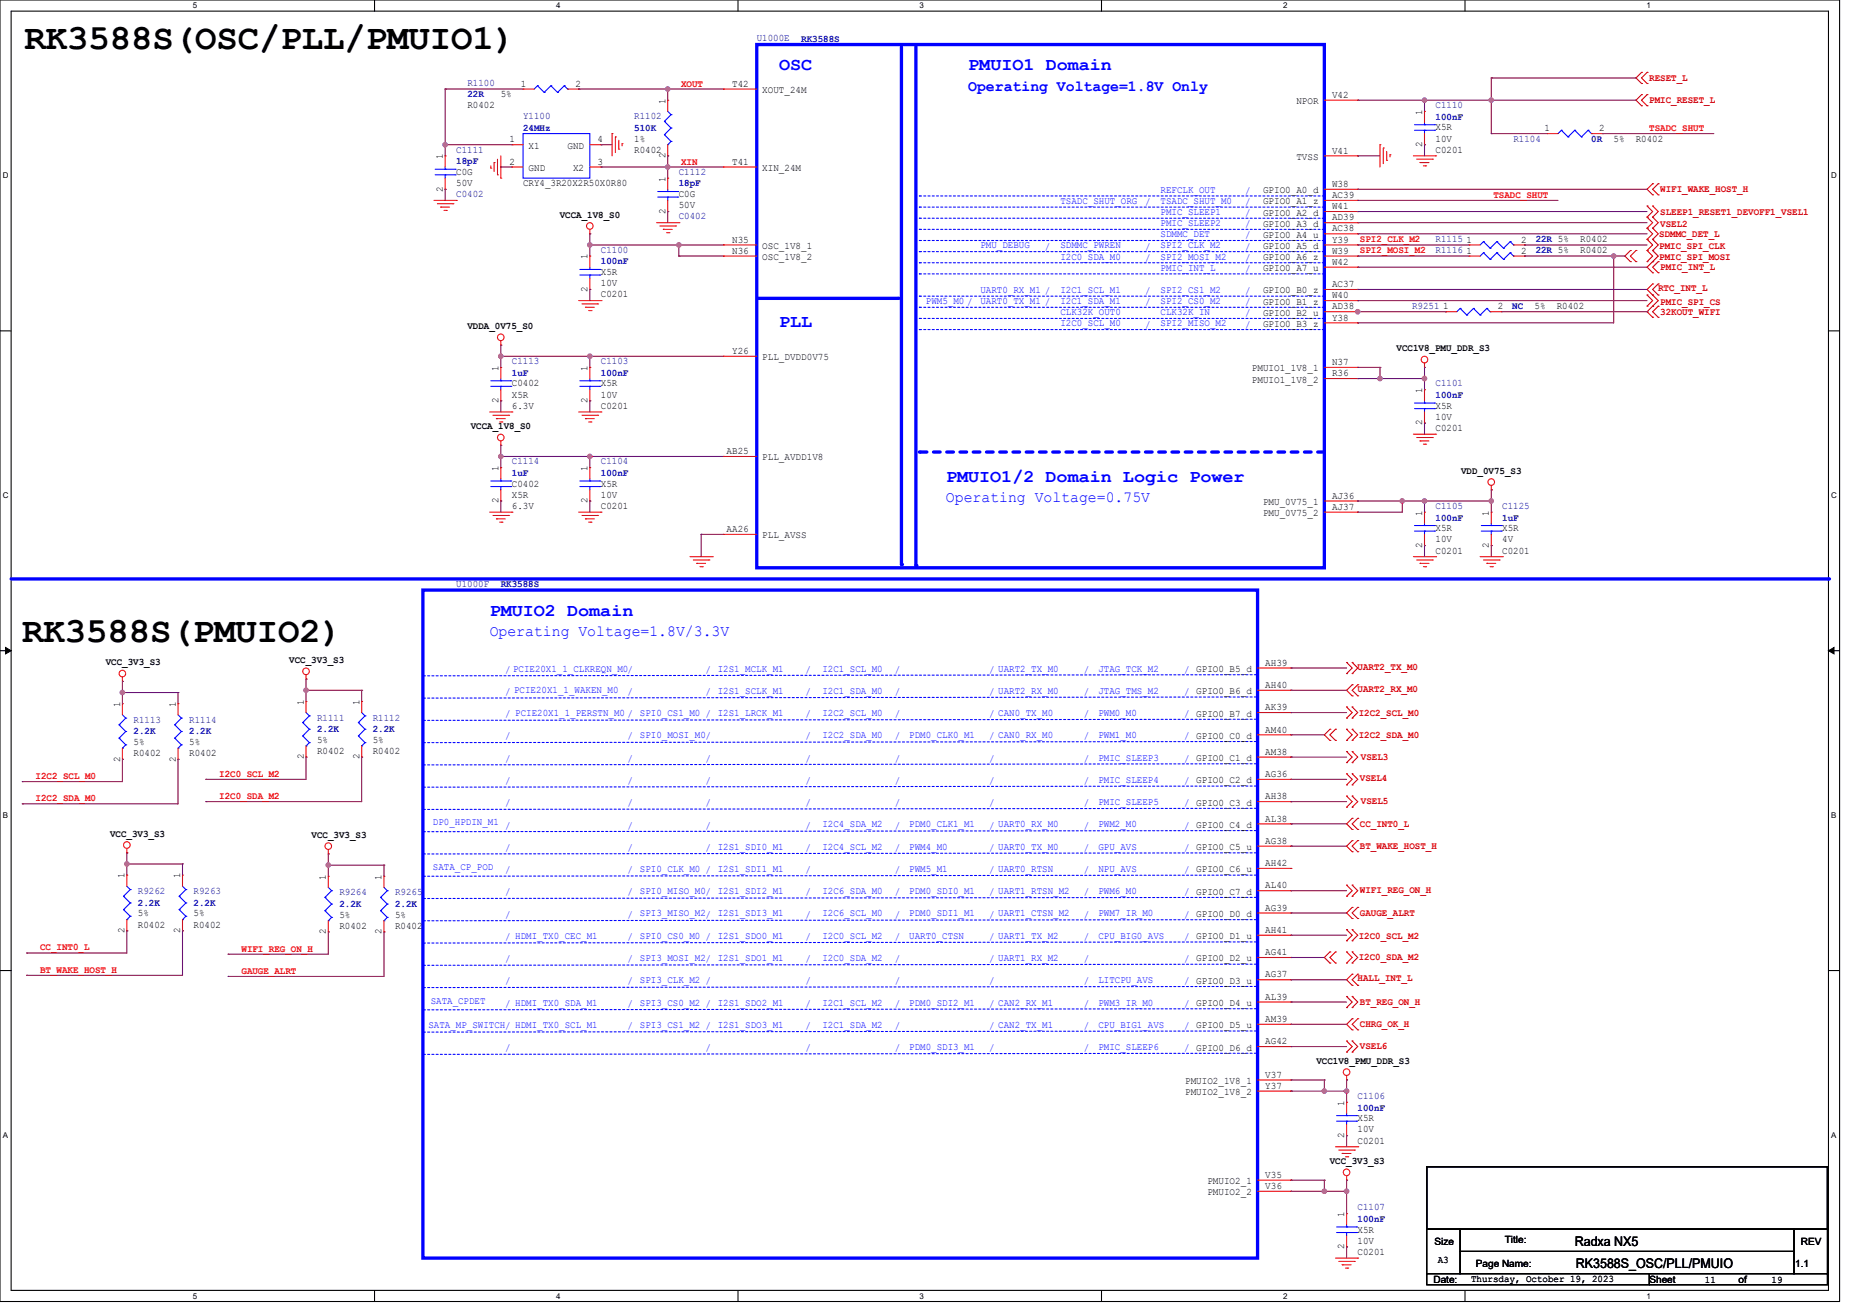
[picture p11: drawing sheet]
<svg xmlns="http://www.w3.org/2000/svg" width="297mm" height="210mm" viewBox="0 0 297 210" stroke-linecap="round" stroke-linejoin="round" font-family="sans-serif">
<defs><g id="words">
<g font-size="5.7">
<text x="3.9" y="7.8">RK3588S(OSC/PLL/PMUIO1)</text>
<text x="3.6" y="102.5">RK3588S(PMUIO2)</text>
</g>
<g font-size="2.8" fill="#00f">
<text x="124.5" y="11.2">OSC</text>
<text x="154.7" y="11.2">PMUIO1 Domain</text>
<text x="124.5" y="52.1">PLL</text>
<text x="151.1" y="77">PMUIO1/2 Domain Logic Power</text>
<text x="78.2" y="98.4">PMUIO2 Domain</text>
</g>
<g font-size="2.5" fill="#00f">
<text x="154.7" y="14.5">Operating Voltage=1.8V Only</text>
<text x="151.1" y="80.2">Operating Voltage=0.75V</text>
<text x="78.2" y="101.6">Operating Voltage=1.8V/3.3V</text>
</g>
<g font-size="2.1">
<text x="251.6" y="198.9">Radxa NX5</text>
<text x="251.8" y="202.5">RK3588S_OSC/PLL/PMUIO</text>
</g>
<g font-size="1.6" fill="#000080">
<text x="120.9" y="6.6">U1000E</text>
<text x="128" y="6.7">RK3588S</text>
<text x="74.7" y="13.7">R1100</text>
<text x="74.7" y="15.6">22R</text>
<text x="229.3" y="17.3">C1110</text>
<text x="83.6" y="19">Y1100</text>
<text x="83.6" y="20.9">24MHz</text>
<text x="101.3" y="19">R1102</text>
<text x="101.3" y="20.9">510K</text>
<text x="229.3" y="19.1">100nF</text>
<text x="241.8" y="22.6">R1104</text>
<text x="254.2" y="22.7">0R</text>
<text x="72.9" y="24.4">C1111</text>
<text x="72.9" y="26.2">18pF</text>
<text x="108.4" y="27.9">C1112</text>
<text x="108.4" y="29.8">18pF</text>
<text x="72.9" y="31.5">C0402</text>
<text x="108.4" y="35.1">C0402</text>
<text x="96" y="40.4">C1100</text>
<text x="229.3" y="40.4">R1116</text>
<text x="229.3" y="38.6">R1115</text>
<text x="245.3" y="40.4">22R 5%</text>
<text x="245.3" y="38.7">22R 5%</text>
<text x="96" y="42.2">100nF</text>
<text x="225.6" y="49.3">R9251</text>
<text x="241.6" y="49.3">NC</text>
<text x="81.8" y="58.2">C1113</text>
<text x="96" y="58.2">C1103</text>
<text x="81.8" y="60">1uF</text>
<text x="96" y="60">100nF</text>
<text x="229.3" y="61.7">C1101</text>
<text x="229.3" y="63.6">100nF</text>
<text x="81.8" y="74.2">C1114</text>
<text x="81.8" y="76">1uF</text>
<text x="96" y="74.2">C1104</text>
<text x="96" y="76">100nF</text>
<text x="229.3" y="81.3">C1105</text>
<text x="229.3" y="83.1">100nF</text>
<text x="240" y="81.3">C1125</text>
<text x="240" y="83.1">1uF</text>
<text x="72.9" y="93.7">U1000F</text>
<text x="80" y="93.8">RK3588S</text>
<text x="21.3" y="115.4">R1113</text>
<text x="21.3" y="117.3">2.2K</text>
<text x="30.2" y="115.4">R1114</text>
<text x="30.2" y="117.3">2.2K</text>
<text x="50.7" y="115.1">R1111</text>
<text x="50.7" y="116.9">2.2K</text>
<text x="59.6" y="115.1">R1112</text>
<text x="59.6" y="116.9">2.2K</text>
<text x="22" y="142.8">R9262</text>
<text x="30.9" y="142.8">R9263</text>
<text x="54.2" y="143">R9264</text>
<text x="63.1" y="143">R9265</text>
<text x="22" y="144.6">2.2K</text>
<text x="30.9" y="144.6">2.2K</text>
<text x="54.2" y="144.8">2.2K</text>
<text x="63.1" y="144.8">2.2K</text>
<text x="216.9" y="175.5">C1106</text>
<text x="216.9" y="177.4">100nF</text>
<text x="216.9" y="193.3">C1107</text>
<text x="216.9" y="195.1">100nF</text>
</g>
<g font-size="1.6">
<text x="74.7" y="17.3">R0402</text>
<text x="80" y="15.5">5%</text>
<text x="83.2" y="13.9">1</text>
<text x="91.9" y="13.9">2</text>
<text x="106.3" y="16.5" transform="rotate(-90 106.3 16.5)">1</text>
<text x="117" y="13.9">T42</text>
<text x="121.8" y="14.9">XOUT_24M</text>
<text x="207.1" y="16.6">NPOR</text>
<text x="212.8" y="15.6">V42</text>
<text x="81.4" y="22.7">1</text>
<text x="84.4" y="23.7">X1</text>
<text x="90.7" y="23.7">GND</text>
<text x="95.5" y="22.7">4</text>
<text x="101.3" y="22.6">1%</text>
<text x="227.2" y="23.5" transform="rotate(-90 227.2 23.5)">2</text>
<text x="227.2" y="18.3" transform="rotate(-90 227.2 18.3)">1</text>
<text x="229.3" y="20.8">X5R</text>
<text x="229.3" y="22.6">10V</text>
<text x="246.8" y="21">1</text>
<text x="255.5" y="21">2</text>
<text x="257.8" y="22.6">5%</text>
<text x="261.3" y="22.6">R0402</text>
<text x="70.8" y="25.4" transform="rotate(-90 70.8 25.4)">1</text>
<text x="72.9" y="27.9">C0G</text>
<text x="72.9" y="29.7">50V</text>
<text x="81.4" y="26.3">2</text>
<text x="83.6" y="29.7">CRY4_3R20X2R50X0R80</text>
<text x="84.4" y="27.3">GND</text>
<text x="91.6" y="27.3">X2</text>
<text x="95.5" y="26.3">3</text>
<text x="101.3" y="24.4">R0402</text>
<text x="106.3" y="29" transform="rotate(-90 106.3 29)">1</text>
<text x="106.3" y="25.3" transform="rotate(-90 106.3 25.3)">2</text>
<text x="117" y="26.3">T41</text>
<text x="121.8" y="27.3">XIN_24M</text>
<text x="207.1" y="25.5">TVSS</text>
<text x="212.8" y="29.9">W38</text>
<text x="212.8" y="24.5">V41</text>
<text x="229.3" y="24.4">C0201</text>
<text x="70.8" y="30.6" transform="rotate(-90 70.8 30.6)">2</text>
<text x="89.4" y="34.8">VCCA_1V8_S0</text>
<text x="106.3" y="34.2" transform="rotate(-90 106.3 34.2)">2</text>
<text x="108.4" y="31.5">C0G</text>
<text x="108.4" y="33.3">50V</text>
<text x="201.8" y="34.4">GPIO0_A2_d</text>
<text x="201.8" y="30.9">GPIO0_A0_d</text>
<text x="201.8" y="32.6">GPIO0_A1_z</text>
<text x="212.8" y="33.4">W41</text>
<text x="212.8" y="35.2">AD39</text>
<text x="212.8" y="31.6">AC39</text>
<text x="93.9" y="41.4" transform="rotate(-90 93.9 41.4)">1</text>
<text x="117" y="38.7">N35</text>
<text x="117" y="40.5">N36</text>
<text x="121.8" y="39.8">OSC_1V8_1</text>
<text x="121.8" y="41.5">OSC_1V8_2</text>
<text x="201.8" y="41.5">GPIO0_A6_z</text>
<text x="201.8" y="36.2">GPIO0_A3_d</text>
<text x="201.8" y="38">GPIO0_A4_u</text>
<text x="201.8" y="39.8">GPIO0_A5_d</text>
<text x="212.8" y="40.5">W39</text>
<text x="212.8" y="37">AC38</text>
<text x="212.8" y="38.7">Y39</text>
<text x="234.3" y="40.5">1</text>
<text x="234.3" y="38.7">1</text>
<text x="243" y="40.5">2</text>
<text x="243" y="38.7">2</text>
<text x="252.5" y="40.4">R0402</text>
<text x="252.5" y="38.6">R0402</text>
<text x="93.9" y="46.6" transform="rotate(-90 93.9 46.6)">2</text>
<text x="96" y="47.5">C0201</text>
<text x="96" y="43.9">X5R</text>
<text x="96" y="45.7">10V</text>
<text x="201.8" y="46.9">GPIO0_B0_z</text>
<text x="201.8" y="43.3">GPIO0_A7_u</text>
<text x="212.8" y="45.9">AC37</text>
<text x="212.8" y="47.6">W40</text>
<text x="212.8" y="42.3">W42</text>
<text x="74.7" y="52.5">VDDA_0V75_S0</text>
<text x="201.8" y="50.4">GPIO0_B2_u</text>
<text x="201.8" y="52.2">GPIO0_B3_z</text>
<text x="201.8" y="48.6">GPIO0_B1_z</text>
<text x="212.8" y="49.4">AD38</text>
<text x="212.8" y="51.2">Y38</text>
<text x="230.6" y="49.4">1</text>
<text x="239.3" y="49.4">2</text>
<text x="245.2" y="49.3">5%</text>
<text x="248.7" y="49.3">R0402</text>
<text x="79.6" y="59.2" transform="rotate(-90 79.6 59.2)">1</text>
<text x="93.9" y="59.2" transform="rotate(-90 93.9 59.2)">1</text>
<text x="117" y="56.5">Y26</text>
<text x="121.8" y="57.5">PLL_DVDD0V75</text>
<text x="200" y="59.3">PMUIO1_1V8_1</text>
<text x="212.8" y="58.3">N37</text>
<text x="223.1" y="56.1">VCC1V8_PMU_DDR_S3</text>
<text x="79.6" y="64.4" transform="rotate(-90 79.6 64.4)">2</text>
<text x="81.8" y="61.7">C0402</text>
<text x="81.8" y="63.5">X5R</text>
<text x="81.8" y="65.3">6.3V</text>
<text x="93.9" y="64.4" transform="rotate(-90 93.9 64.4)">2</text>
<text x="96" y="65.3">C0201</text>
<text x="96" y="61.7">X5R</text>
<text x="96" y="63.5">10V</text>
<text x="200" y="61.1">PMUIO1_1V8_2</text>
<text x="212.8" y="60.1">R36</text>
<text x="227.2" y="62.8" transform="rotate(-90 227.2 62.8)">1</text>
<text x="229.3" y="65.3">X5R</text>
<text x="75.2" y="68.5">VCCA_1V8_S0</text>
<text x="227.2" y="67.9" transform="rotate(-90 227.2 67.9)">2</text>
<text x="229.3" y="68.8">C0201</text>
<text x="229.3" y="67.1">10V</text>
<text x="79.6" y="75.2" transform="rotate(-90 79.6 75.2)">1</text>
<text x="81.8" y="77.7">C0402</text>
<text x="93.9" y="75.2" transform="rotate(-90 93.9 75.2)">1</text>
<text x="96" y="77.7">X5R</text>
<text x="116.1" y="72.5">AB25</text>
<text x="121.8" y="73.5">PLL_AVDD1V8</text>
<text x="233.4" y="75.6">VDD_0V75_S3</text>
<text x="79.6" y="80.4" transform="rotate(-90 79.6 80.4)">2</text>
<text x="81.8" y="79.5">X5R</text>
<text x="81.8" y="81.3">6.3V</text>
<text x="93.9" y="80.4" transform="rotate(-90 93.9 80.4)">2</text>
<text x="96" y="81.3">C0201</text>
<text x="96" y="79.5">10V</text>
<text x="201.8" y="80.6">PMU_0V75_1</text>
<text x="201.8" y="82.4">PMU_0V75_2</text>
<text x="212.8" y="79.6">AJ36</text>
<text x="212.8" y="81.4">AJ37</text>
<text x="227.2" y="82.3" transform="rotate(-90 227.2 82.3)">1</text>
<text x="237.9" y="82.3" transform="rotate(-90 237.9 82.3)">1</text>
<text x="116.1" y="85">AA26</text>
<text x="121.8" y="86">PLL_AVSS</text>
<text x="227.2" y="87.5" transform="rotate(-90 227.2 87.5)">2</text>
<text x="229.3" y="88.4">C0201</text>
<text x="229.3" y="84.8">X5R</text>
<text x="229.3" y="86.6">10V</text>
<text x="237.9" y="87.5" transform="rotate(-90 237.9 87.5)">2</text>
<text x="240" y="88.4">C0201</text>
<text x="240" y="84.8">X5R</text>
<text x="240" y="86.6">4V</text>
<text x="16.9" y="106.2">VCC_3V3_S3</text>
<text x="46.2" y="105.9">VCC_3V3_S3</text>
<text x="202.1" y="106.3">AH39</text>
<text x="19.2" y="112.9" transform="rotate(-90 19.2 112.9)">1</text>
<text x="28.1" y="112.9" transform="rotate(-90 28.1 112.9)">1</text>
<text x="48.5" y="112.6" transform="rotate(-90 48.5 112.6)">1</text>
<text x="57.4" y="112.6" transform="rotate(-90 57.4 112.6)">1</text>
<text x="202.1" y="113.4">AK39</text>
<text x="202.1" y="109.9">AH40</text>
<text x="21.3" y="119">5%</text>
<text x="30.2" y="119">5%</text>
<text x="50.7" y="118.6">5%</text>
<text x="59.6" y="118.6">5%</text>
<text x="202.1" y="117">AM40</text>
<text x="19.2" y="121.6" transform="rotate(-90 19.2 121.6)">2</text>
<text x="21.3" y="120.8">R0402</text>
<text x="28.1" y="121.6" transform="rotate(-90 28.1 121.6)">2</text>
<text x="30.2" y="120.8">R0402</text>
<text x="48.5" y="121.3" transform="rotate(-90 48.5 121.3)">2</text>
<text x="50.7" y="120.4">R0402</text>
<text x="57.4" y="121.3" transform="rotate(-90 57.4 121.3)">2</text>
<text x="59.6" y="120.4">R0402</text>
<text x="202.1" y="120.5">AM38</text>
<text x="202.1" y="124.1">AG36</text>
<text x="202.1" y="131.2">AL38</text>
<text x="202.1" y="127.6">AH38</text>
<text x="17.6" y="133.6">VCC_3V3_S3</text>
<text x="49.8" y="133.8">VCC_3V3_S3</text>
<text x="202.1" y="134.8">AG38</text>
<text x="19.9" y="140.3" transform="rotate(-90 19.9 140.3)">1</text>
<text x="28.8" y="140.3" transform="rotate(-90 28.8 140.3)">1</text>
<text x="52.1" y="140.5" transform="rotate(-90 52.1 140.5)">1</text>
<text x="61" y="140.5" transform="rotate(-90 61 140.5)">1</text>
<text x="202.1" y="138.3">AH42</text>
<text x="202.1" y="141.9">AL40</text>
<text x="19.9" y="149" transform="rotate(-90 19.9 149)">2</text>
<text x="22" y="148.1">R0402</text>
<text x="22" y="146.4">5%</text>
<text x="28.8" y="149" transform="rotate(-90 28.8 149)">2</text>
<text x="30.9" y="148.1">R0402</text>
<text x="30.9" y="146.4">5%</text>
<text x="52.1" y="149.2" transform="rotate(-90 52.1 149.2)">2</text>
<text x="54.2" y="148.3">R0402</text>
<text x="54.2" y="146.5">5%</text>
<text x="61" y="149.2" transform="rotate(-90 61 149.2)">2</text>
<text x="63.1" y="148.3">R0402</text>
<text x="63.1" y="146.5">5%</text>
<text x="202.1" y="145.4">AG39</text>
<text x="202.1" y="149">AH41</text>
<text x="202.1" y="152.5">AG41</text>
<text x="202.1" y="159.6">AL39</text>
<text x="202.1" y="156.1">AG37</text>
<text x="202.1" y="166.8">AG42</text>
<text x="202.1" y="163.2">AM39</text>
<text x="189.3" y="173.1">PMUIO2_1V8_1</text>
<text x="202.1" y="172.1">V37</text>
<text x="202.1" y="173.9">Y37</text>
<text x="210.3" y="169.9">VCC1V8_PMU_DDR_S3</text>
<text x="189.3" y="174.9">PMUIO2_1V8_2</text>
<text x="214.8" y="176.6" transform="rotate(-90 214.8 176.6)">1</text>
<text x="216.9" y="179.1">X5R</text>
<text x="212.5" y="185.9">VCC_3V3_S3</text>
<text x="214.8" y="181.7" transform="rotate(-90 214.8 181.7)">2</text>
<text x="216.9" y="182.6">C0201</text>
<text x="216.9" y="180.8">10V</text>
<text x="192.9" y="189.1">PMUIO2_1</text>
<text x="192.9" y="190.9">PMUIO2_2</text>
<text x="202.1" y="188.1">V35</text>
<text x="202.1" y="189.9">V36</text>
<text x="214.8" y="194.3" transform="rotate(-90 214.8 194.3)">1</text>
<text x="216.9" y="196.8">X5R</text>
<text x="214.8" y="199.5" transform="rotate(-90 214.8 199.5)">2</text>
<text x="216.9" y="200.4">C0201</text>
<text x="216.9" y="198.6">10V</text>
<text x="229.2" y="198.8">Size</text>
<text x="229.7" y="201.7">A3</text>
<text x="235.8" y="202.4">Page Name:</text>
<text x="240.4" y="198.4">Title:</text>
<text x="286.8" y="202.4">1.1</text>
<text x="287.7" y="198.8">REV</text>
<text x="229" y="204.8">Date:</text>
<text x="235" y="204.7">Thursday, October 19, 2023</text>
<text x="263.5" y="204.8">Sheet</text>
<text x="272.4" y="204.9">11</text>
<text x="277.7" y="204.8">of</text>
<text x="283" y="204.9">19</text>
</g>
<g font-size="1.6" fill="#f00">
<text x="108.8" y="13.9">XOUT</text>
<text x="263.5" y="20.9">TSADC_SHUT</text>
<text x="108.8" y="26.3">XIN</text>
<text x="238.6" y="31.6">TSADC_SHUT</text>
<text x="217.3" y="38.7">SPI2_CLK_M2</text>
<text x="217.3" y="40.5">SPI2_MOSI_M2</text>
<text x="5.7" y="124.4">I2C2_SCL_M0</text>
<text x="35" y="124">I2C0_SCL_M2</text>
<text x="5.7" y="128">I2C2_SDA_M0</text>
<text x="35" y="127.6">I2C0_SDA_M2</text>
<text x="6.4" y="151.8">CC_INT0_L</text>
<text x="6.4" y="155.3">BT_WAKE_HOST_H</text>
<text x="38.6" y="152">WIFI_REG_ON_H</text>
<text x="38.6" y="155.5">GAUGE_ALRT</text>
</g>
<g font-size="1.6" fill="#d50000">
<text x="263.5" y="16.4">PMIC_RESET_L</text>
<text x="263.5" y="12.9">RESET_L</text>
<text x="265.3" y="34.4">SLEEP1_RESET1_DEVOFF1_VSEL1</text>
<text x="265.3" y="30.7">WIFI_WAKE_HOST_H</text>
<text x="265.1" y="37.8">SDMMC_DET_L</text>
<text x="265.1" y="39.7">PMIC_SPI_CLK</text>
<text x="265.1" y="41.5">PMIC_SPI_MOSI</text>
<text x="265.3" y="36.2">VSEL2</text>
<text x="264.9" y="46.5">RTC_INT_L</text>
<text x="265.3" y="43.1">PMIC_INT_L</text>
<text x="265.3" y="50.2">32KOUT_WIFI</text>
<text x="265.3" y="48.6">PMIC_SPI_CS</text>
<text x="216.9" y="106.9">UART2_TX_M0</text>
<text x="216.9" y="110.5">UART2_RX_M0</text>
<text x="217.1" y="114.4">I2C2_SCL_M0</text>
<text x="217.1" y="117.8">I2C2_SDA_M0</text>
<text x="217.3" y="124.7">VSEL4</text>
<text x="217.4" y="121.3">VSEL3</text>
<text x="217.4" y="128.5">VSEL5</text>
<text x="217.3" y="132">CC_INT0_L</text>
<text x="217.3" y="135.6">BT_WAKE_HOST_H</text>
<text x="217.3" y="142.7">WIFI_REG_ON_H</text>
<text x="217.1" y="150">I2C0_SCL_M2</text>
<text x="217.3" y="146.2">GAUGE_ALRT</text>
<text x="217.1" y="153.4">I2C0_SDA_M2</text>
<text x="216.9" y="156.7">HALL_INT_L</text>
<text x="217.3" y="160.5">BT_REG_ON_H</text>
<text x="217.3" y="167.6">VSEL6</text>
<text x="217.3" y="164">CHRG_OK_H</text>
</g>
<g font-size="1.6" fill="#00f">
<text x="169.4" y="32.6">TSADC_SHUT_ORG</text>
<text x="182.9" y="32.7">/</text>
<text x="185.4" y="34.3">PMIC_SLEEP1</text>
<text x="185.4" y="32.6">TSADC_SHUT_M0</text>
<text x="185.4" y="30.8">REFCLK_OUT</text>
<text x="198.9" y="34.5">/</text>
<text x="198.9" y="32.7">/</text>
<text x="198.9" y="31">/</text>
<text x="156.6" y="39.7">PMU_DEBUG</text>
<text x="166.9" y="39.9">/</text>
<text x="169.4" y="41.5">I2C0_SDA_M0</text>
<text x="169.4" y="39.7">SDMMC_PWREN</text>
<text x="182.9" y="41.6">/</text>
<text x="182.9" y="39.9">/</text>
<text x="185.4" y="41.5">SPI2_MOSI_M2</text>
<text x="185.4" y="39.7">SPI2_CLK_M2</text>
<text x="185.4" y="37.9">SDMMC_DET</text>
<text x="185.4" y="36.1">PMIC_SLEEP2</text>
<text x="198.9" y="41.6">/</text>
<text x="198.9" y="39.9">/</text>
<text x="198.9" y="38.1">/</text>
<text x="198.9" y="36.3">/</text>
<text x="156.6" y="46.8">UART0_RX_M1 /</text>
<text x="169.4" y="46.8">I2C1_SCL_M1</text>
<text x="182.9" y="47">/</text>
<text x="185.4" y="43.2">PMIC_INT_L</text>
<text x="185.4" y="46.8">SPI2_CS1_M2</text>
<text x="198.9" y="43.4">/</text>
<text x="198.9" y="47">/</text>
<text x="147.9" y="48.6">PWM5_M0 /</text>
<text x="156.6" y="48.6">UART0_TX_M1 /</text>
<text x="169.4" y="48.6">I2C1_SDA_M1</text>
<text x="169.4" y="52.1">I2C0_SCL_M0</text>
<text x="169.4" y="50.3">CLK32K_OUT0</text>
<text x="182.9" y="48.7">/</text>
<text x="182.9" y="52.3">/</text>
<text x="185.4" y="48.6">SPI2_CS0_M2</text>
<text x="185.4" y="50.3">CLK32K_IN</text>
<text x="185.4" y="52.1">SPI2_MISO_M2</text>
<text x="198.9" y="48.7">/</text>
<text x="198.9" y="50.5">/</text>
<text x="198.9" y="52.3">/</text>
<text x="80.7" y="107.4">/ PCIE20X1_1_CLKREQN_M0/</text>
<text x="112.7" y="107.4">/ I2S1_MCLK_M1</text>
<text x="128.7" y="107.4">/</text>
<text x="131.4" y="107.2">I2C1_SCL_M0</text>
<text x="142.9" y="107.4">/</text>
<text x="158" y="107.4">/ UART2_TX_M0</text>
<text x="173.2" y="107.4">/</text>
<text x="175.5" y="107.2">JTAG_TCK_M2</text>
<text x="189.2" y="107.4">/ GPIO0_B5_d</text>
<text x="80.7" y="111">/ PCIE20X1_1_WAKEN_M0</text>
<text x="100.3" y="111">/</text>
<text x="112.7" y="111">/ I2S1_SCLK_M1</text>
<text x="128.7" y="111">/</text>
<text x="131.4" y="110.8">I2C1_SDA_M0</text>
<text x="142.9" y="111">/</text>
<text x="158" y="111">/ UART2_RX_M0</text>
<text x="173.2" y="111">/</text>
<text x="175.5" y="110.8">JTAG_TMS_M2</text>
<text x="189.2" y="111">/ GPIO0_B6_d</text>
<text x="80.7" y="114.5">/ PCIE20X1_1_PERSTN_M0 / SPI0_CS1_M0 / I2S1_LRCK_M1</text>
<text x="80.7" y="118.1">/</text>
<text x="100.3" y="118.1">/ SPI0_MOSI_M0/</text>
<text x="128.7" y="114.5">/</text>
<text x="128.7" y="118.1">/</text>
<text x="131.4" y="114.4">I2C2_SCL_M0</text>
<text x="131.4" y="117.9">I2C2_SDA_M0</text>
<text x="142.9" y="114.5">/</text>
<text x="142.9" y="118.1">/</text>
<text x="145.3" y="117.9">PDM0_CLK0_M1</text>
<text x="158" y="118.1">/ CAN0_RX_M0</text>
<text x="158" y="114.5">/ CAN0_TX_M0</text>
<text x="173.2" y="114.5">/</text>
<text x="173.2" y="118.1">/</text>
<text x="175.5" y="114.4">PWM0_M0</text>
<text x="175.5" y="117.9">PWM1_M0</text>
<text x="189.2" y="114.5">/ GPIO0_B7_d</text>
<text x="189.2" y="118.1">/ GPIO0_C0_d</text>
<text x="80.7" y="121.6">/</text>
<text x="80.7" y="125.2">/</text>
<text x="100.3" y="125.2">/</text>
<text x="100.3" y="121.6">/</text>
<text x="112.7" y="125.2">/</text>
<text x="112.7" y="121.6">/</text>
<text x="128.7" y="121.6">/</text>
<text x="128.7" y="125.2">/</text>
<text x="142.9" y="121.6">/</text>
<text x="142.9" y="125.2">/</text>
<text x="158" y="125.2">/</text>
<text x="158" y="121.6">/</text>
<text x="173.2" y="121.6">/</text>
<text x="173.2" y="125.2">/</text>
<text x="175.5" y="121.5">PMIC_SLEEP3</text>
<text x="175.5" y="125">PMIC_SLEEP4</text>
<text x="189.2" y="121.6">/ GPIO0_C1_d</text>
<text x="189.2" y="125.2">/ GPIO0_C2_d</text>
<text x="69.2" y="131.8">DP0_HPDIN_M1</text>
<text x="80.7" y="128.8">/</text>
<text x="100.3" y="128.8">/</text>
<text x="112.7" y="128.8">/</text>
<text x="128.7" y="128.8">/</text>
<text x="142.9" y="128.8">/</text>
<text x="158" y="128.8">/</text>
<text x="173.2" y="128.8">/</text>
<text x="175.5" y="128.6">PMIC_SLEEP5</text>
<text x="189.2" y="128.8">/ GPIO0_C3_d</text>
<text x="80.7" y="132.3">/</text>
<text x="80.7" y="135.9">/</text>
<text x="100.3" y="135.9">/</text>
<text x="100.3" y="132.3">/</text>
<text x="112.7" y="135.9">/ I2S1_SDI0_M1</text>
<text x="112.7" y="132.3">/</text>
<text x="128.7" y="132.3">/</text>
<text x="128.7" y="135.9">/</text>
<text x="131.4" y="132.1">I2C4_SDA_M2</text>
<text x="131.4" y="135.7">I2C4_SCL_M2</text>
<text x="142.9" y="132.3">/</text>
<text x="142.9" y="135.9">/</text>
<text x="145.3" y="132.1">PDM0_CLK1_M1</text>
<text x="145.3" y="135.7">PWM4_M0</text>
<text x="158" y="132.3">/ UART0_RX_M0</text>
<text x="158" y="135.9">/ UART0_TX_M0</text>
<text x="173.2" y="132.3">/</text>
<text x="173.2" y="135.9">/</text>
<text x="175.5" y="132.1">PWM2_M0</text>
<text x="175.5" y="135.7">GPU_AVS</text>
<text x="189.2" y="132.3">/ GPIO0_C4_d</text>
<text x="189.2" y="135.9">/ GPIO0_C5_u</text>
<text x="69.2" y="138.9">SATA_CP_POD</text>
<text x="80.7" y="139.4">/</text>
<text x="80.7" y="143">/</text>
<text x="100.3" y="143">/ SPI0_MISO_M0/ I2S1_SDI2_M1</text>
<text x="100.3" y="139.4">/ SPI0_CLK_M0 / I2S1_SDI1_M1</text>
<text x="128.7" y="139.4">/</text>
<text x="128.7" y="143">/</text>
<text x="131.4" y="142.8">I2C6_SDA_M0</text>
<text x="142.9" y="139.4">/</text>
<text x="142.9" y="143">/</text>
<text x="145.3" y="139.2">PWM5_M1</text>
<text x="145.3" y="142.8">PDM0_SDI0_M1</text>
<text x="158" y="139.4">/ UART0_RTSN</text>
<text x="158" y="143">/ UART1_RTSN_M2</text>
<text x="173.2" y="139.4">/</text>
<text x="173.2" y="143">/</text>
<text x="175.5" y="139.2">NPU_AVS</text>
<text x="175.5" y="142.8">PWM6_M0</text>
<text x="189.2" y="139.4">/ GPIO0_C6_u</text>
<text x="189.2" y="143">/ GPIO0_C7_d</text>
<text x="80.7" y="146.5">/</text>
<text x="100.3" y="146.5">/ SPI3_MISO_M2/ I2S1_SDI3_M1</text>
<text x="128.7" y="146.5">/</text>
<text x="131.4" y="146.4">I2C6_SCL_M0</text>
<text x="131.4" y="149.9">I2C0_SCL_M2</text>
<text x="142.9" y="146.5">/</text>
<text x="145.3" y="146.4">PDM0_SDI1_M1</text>
<text x="145.3" y="149.9">UART0_CTSN</text>
<text x="158" y="146.5">/ UART1_CTSN_M2</text>
<text x="173.2" y="146.5">/</text>
<text x="175.5" y="146.4">PWM7_IR_M0</text>
<text x="175.5" y="149.9">CPU_BIG0_AVS</text>
<text x="189.2" y="146.5">/ GPIO0_D0_d</text>
<text x="80.7" y="150.1">/ HDMI_TX0_CEC_M1</text>
<text x="80.7" y="153.6">/</text>
<text x="100.3" y="153.6">/ SPI3_MOSI_M2/ I2S1_SDO1_M1</text>
<text x="100.3" y="150.1">/ SPI0_CS0_M0 / I2S1_SDO0_M1</text>
<text x="128.7" y="150.1">/</text>
<text x="128.7" y="153.6">/</text>
<text x="131.4" y="153.5">I2C0_SDA_M2</text>
<text x="142.9" y="150.1">/</text>
<text x="142.9" y="153.6">/</text>
<text x="158" y="150.1">/ UART1_TX_M2</text>
<text x="158" y="153.6">/ UART1_RX_M2</text>
<text x="173.2" y="150.1">/</text>
<text x="173.2" y="153.6">/</text>
<text x="189.2" y="150.1">/ GPIO0_D1_u</text>
<text x="189.2" y="153.6">/ GPIO0_D2_u</text>
<text x="68.8" y="160.4">SATA_CPDET</text>
<text x="80.7" y="157.2">/</text>
<text x="80.7" y="160.8">/ HDMI_TX0_SDA_M1</text>
<text x="100.3" y="160.8">/ SPI3_CS0_M2 / I2S1_SDO2_M1</text>
<text x="100.3" y="157.2">/ SPI3_CLK_M2 /</text>
<text x="128.7" y="160.8">/</text>
<text x="128.7" y="157.2">/</text>
<text x="131.4" y="160.6">I2C1_SCL_M2</text>
<text x="142.9" y="157.2">/</text>
<text x="142.9" y="160.8">/</text>
<text x="145.3" y="160.6">PDM0_SDI2_M1</text>
<text x="158" y="160.8">/ CAN2_RX_M1</text>
<text x="158" y="157.2">/</text>
<text x="173.2" y="157.2">/</text>
<text x="173.2" y="160.8">/</text>
<text x="175.5" y="157">LITCPU_AVS</text>
<text x="175.5" y="160.6">PWM3_IR_M0</text>
<text x="189.2" y="157.2">/ GPIO0_D3_u</text>
<text x="189.2" y="160.8">/ GPIO0_D4_u</text>
<text x="68.4" y="164.1">SATA_MP_SWITCH/ HDMI_TX0_SCL_M1</text>
<text x="80.7" y="167.9">/</text>
<text x="100.3" y="164.3">/ SPI3_CS1_M2 / I2S1_SDO3_M1</text>
<text x="112.7" y="167.9">/</text>
<text x="128.7" y="164.3">/</text>
<text x="128.7" y="167.9">/</text>
<text x="131.4" y="164.1">I2C1_SDA_M2</text>
<text x="142.9" y="164.3">/</text>
<text x="142.9" y="167.9">/</text>
<text x="145.3" y="167.7">PDM0_SDI3_M1</text>
<text x="158" y="167.9">/</text>
<text x="158" y="164.3">/ CAN2_TX_M1</text>
<text x="173.2" y="164.3">/</text>
<text x="173.2" y="167.9">/</text>
<text x="175.5" y="164.1">CPU_BIG1_AVS</text>
<text x="175.5" y="167.7">PMIC_SLEEP6</text>
<text x="189.2" y="164.3">/ GPIO0_D5_u</text>
<text x="189.2" y="167.9">/ GPIO0_D6_d</text>
</g>
<g font-size="1.3">
<text x="30.8" y="1.3">5</text>
<text x="88.9" y="1.3">4</text>
<text x="146.9" y="1.3">3</text>
<text x="205" y="1.3">2</text>
<text x="263.1" y="1.3">1</text>
<text x=".4" y="28.5">D</text>
<text x="292.5" y="28.5">D</text>
<text x=".4" y="79.5">C</text>
<text x="292.5" y="79.5">C</text>
<text x=".4" y="130.6">B</text>
<text x="292.5" y="130.6">B</text>
<text x=".4" y="181.7">A</text>
<text x="292.5" y="181.7">A</text>
<text x="30.8" y="207.4">5</text>
<text x="88.9" y="207.4">4</text>
<text x="146.9" y="207.4">3</text>
<text x="205" y="207.4">2</text>
<text x="263.1" y="207.4">1</text>
</g>
</g></defs>
<path d="M0 0h293.9v207.8h-293.9zM1.8 1.8h290.3v204.3h-290.3z" fill="none" stroke="#000" stroke-width=".17"/>
<g fill="#fff">
<path d="M30.8 .2h.7v1.4h-.7z"/>
<path d="M30.8 206.2h.7v1.5h-.7z"/>
</g>
<path d="M59.8 0v1.8M59.8 206.1v1.7" fill="none" stroke="#000" stroke-width=".17"/>
<g fill="#fff">
<path d="M88.9 .2h.7v1.4h-.7z"/>
<path d="M88.9 206.2h.7v1.5h-.7z"/>
</g>
<path d="M117.9 0v1.8M117.9 206.1v1.7" fill="none" stroke="#000" stroke-width=".17"/>
<g fill="#fff">
<path d="M146.9 .2h.7v1.4h-.7z"/>
<path d="M146.9 206.2h.7v1.5h-.7z"/>
</g>
<path d="M176 0v1.8M176 206.1v1.7" fill="none" stroke="#000" stroke-width=".17"/>
<g fill="#fff">
<path d="M205 .2h.7v1.4h-.7z"/>
<path d="M205 206.2h.7v1.5h-.7z"/>
</g>
<path d="M234.1 0v1.8M234.1 206.1v1.7" fill="none" stroke="#000" stroke-width=".17"/>
<g fill="#fff">
<path d="M263.1 .2h.7v1.4h-.7z"/>
<path d="M263.1 206.2h.7v1.5h-.7z"/>
<path d="M.4 27.3h1v1.4h-1z"/>
<path d="M292.6 27.3h.9v1.4h-.9z"/>
<path d="M.4 78.4h1v1.4h-1z"/>
<path d="M292.6 78.4h.9v1.4h-.9z"/>
</g>
<path d="M0 52.8h1.8M292.1 52.8h1.8" fill="none" stroke="#000" stroke-width=".17"/>
<g fill="#fff">
<path d="M.4 129.4h.9v1.5h-.9z"/>
<path d="M292.6 129.4h.8v1.5h-.8z"/>
</g>
<path d="M0 103.9h1.8M292.1 103.9h1.8" fill="none" stroke="#000" stroke-width=".17"/>
<path d="M.9 103.4l.9 .5-.9 .5zM292.1 103.9l.9-.5v1z" fill="#000" stroke="#000" stroke-width=".16"/>
<g fill="#fff">
<path d="M.4 180.5h.9v1.4h-.9z"/>
<path d="M292.6 180.5h.8v1.4h-.8z"/>
</g>
<path d="M0 155h1.8M292.1 155h1.8" fill="none" stroke="#000" stroke-width=".17"/>
<path d="M1.8 92.5h290.3" fill="none" stroke="#00f" stroke-width=".53"/>
<circle cx="292.1" cy="92.5" r=".26" fill="#00f"/>
<g fill="none" stroke="#f00" stroke-width=".17">
<path d="M106.7 16h.1M106.7 16v1.8M227.6 17.8h.1M227.6 17.8v1.8M69.3 32h3.6M69.9 32.5h2.5M70.4 33.1h.1M70.4 33.1h1.4M70.9 33.6h.4M71.1 24.9h.1M71.1 30.2h.1M71.1 24.9v1.8"/>
<path d="M71.1 28.4v1.8M71.3 33.6h.1M72.4 32.5h.1M72.9 32h.1M78.4 26.8h.1M78.4 26.5v.3M78.9 26h.1M78.9 26v1.4M79.5 27.9h.1M79.5 25.4v2.5M80 28.4h.1M80 24.9v3.5"/>
<path d="M94.2 37.3h.1M94.2 36.6v.7M97.8 21.3h.1M97.8 21.3v3.6M98.3 21.9h.1M98.3 21.9v2.5M98.9 23.8h.1M98.9 22.4v1.4M99.4 22.9h.1M99.4 22.9v.4M104.9 35.6h3.6M105.4 36.1h2.5"/>
<path d="M106 36.6h.1M106 36.6h1.4M106.5 37.2h.4M106.7 24.9h.1M106.7 28.4h.1M106.7 33.8h.1M106.7 23.1v1.8M106.7 28.4v1.8M106.7 32v1.8M106.9 37.2h.1M107.9 36.1h.1M108.5 35.6h.1"/>
<path d="M220.5 23.1h.1M220.5 23.1v3.6M221 23.6h.1M221 23.6v2.5M221.5 25.6h.1M221.5 24.2v1.4M222.1 24.7h.1M222.1 24.7v.4M225.8 24.9h3.6M226.3 25.4h2.5M226.9 26h.1M226.9 26h1.4"/>
<path d="M227.4 26.5h.4M227.6 23.1h.1M227.6 21.3v1.8M227.8 26.5h.1M228.8 25.4h.1M229.4 24.9h.1M80 55.1h.1M80 54.4v.7M92.5 48h3.5M93 48.5h2.5M93.5 49.1h.1M93.5 49.1h1.4"/>
<path d="M94.1 49.6h.3M94.2 40.9h.1M94.2 46.2h.1M94.2 58.7h.1M94.2 40.9v1.8M94.2 44.4v1.8M94.2 58.7v1.8M94.4 49.6h.1M95.5 48.5h.1M96 48h.1M227.6 58.7h.1M227.6 58v.7"/>
<path d="M234.7 40.9h.1M234.7 40.9h1.8M241.8 40.9h1.8M243.6 40.9h.1M78.2 65.8h3.6M78.8 66.3h2.5M79.3 66.9h.1M79.3 66.9h1.4M79.8 67.4h.4M80 71.1h.1M80 74.7h.1M80 70.4v.7"/>
<path d="M80 74.7v1.8M80 78.2v1.8M80.2 67.4h.1M81.3 66.3h.1M81.8 65.8h.1M92.5 65.8h3.5M93 66.3h2.5M93.5 66.9h.1M93.5 66.9h1.4M94.1 67.4h.3M94.2 64h.1M94.2 62.2v1.8"/>
<path d="M94.4 67.4h.1M95.5 66.3h.1M96 65.8h.1M225.8 69.3h3.6M226.3 69.9h2.5M226.9 70.4h.1M226.9 70.4h1.4M227.4 70.9h.4M227.6 62.2h.1M227.6 67.6h.1M227.6 62.2v1.8M227.6 65.8v1.8"/>
<path d="M227.8 70.9h.1M228.8 69.9h.1M229.4 69.3h.1M238.3 78.2h.1M238.3 77.5v.7M78.2 81.8h3.6M78.8 82.3h2.5M79.3 82.9h.1M79.3 82.9h1.4M79.8 83.4h.4M80 80h.1M80.2 83.4h.1"/>
<path d="M81.3 82.3h.1M81.8 81.8h.1M92.5 81.8h3.5M93 82.3h2.5M93.5 82.9h.1M93.5 82.9h1.4M94.1 83.4h.3M94.4 83.4h.1M95.5 82.3h.1M96 81.8h.1M110.2 88.9h3.6M110.8 89.4h2.5"/>
<path d="M111.3 90h.1M111.3 90h1.4M111.8 90.5h.4M112.2 90.5h.1M113.3 89.4h.1M113.8 88.9h.1M225.8 88.9h3.6M226.3 89.4h2.5M226.9 90h.1M226.9 90h1.4M227.4 90.5h.4M227.6 81.8h.1"/>
<path d="M227.6 87.1h.1M227.6 81.8v1.8M227.6 85.3v1.8M227.8 90.5h.1M228.8 89.4h.1M229.4 88.9h.1M236.5 88.9h3.5M237 89.4h2.5M237.5 90h.1M237.5 90h1.5M238.1 90.5h.3M238.4 90.5h.1"/>
<path d="M239.5 89.4h.1M240 88.9h.1M19.6 108.8h.1M19.6 112.4h.1M19.6 108.1v.7M19.6 112.4v1.8M19.6 119.5v1.8M28.4 112.4h.1M28.4 112.4v1.8M28.4 119.5v1.8M48.9 108.5h.1M48.9 112h.1"/>
<path d="M48.9 107.7v.8M48.9 112v1.8M48.9 119.1v1.8M200.9 113.8h5.3M200.9 117.3h5.3M200.9 110.2h5.3M200.9 106.7h5.3M206.2 113.8h.1M206.2 117.3h.1M206.2 110.2h.1M206.2 106.7h.1M19.6 121.3h.1"/>
<path d="M20.3 136.2h.1M20.3 139.8h.1M20.3 135.5v.7M20.3 139.8v1.7M28.4 121.3h.1M29.2 139.8h.1M29.2 139.8v1.7M48.9 120.9h.1M52.5 136.4h.1M52.5 139.9h.1M52.5 135.7v.7M52.5 139.9v1.8"/>
<path d="M61.3 139.9h.1M61.3 139.9v1.8M200.9 120.9h5.3M200.9 124.5h5.3M200.9 131.6h5.3M200.9 135.1h5.3M200.9 138.7h5.3M200.9 128h5.3M206.2 120.9h.1M206.2 124.5h.1M206.2 131.6h.1M206.2 135.1h.1"/>
<path d="M206.2 138.7h.1M206.2 128h.1M20.3 148.6h.1M20.3 146.9v1.7M29.2 148.6h.1M29.2 146.9v1.7M52.5 148.8h.1M52.5 147v1.8M61.3 148.8h.1M61.3 147v1.8M200.9 142.2h5.3M200.9 145.8h5.3"/>
<path d="M200.9 149.4h5.3M200.9 152.9h5.3M200.9 156.5h5.3M206.2 142.2h.1M206.2 145.8h.1M206.2 149.4h.1M206.2 152.9h.1M206.2 156.5h.1M200.9 167.1h5.3M200.9 160h5.3M200.9 163.6h5.3M200.9 172.5h5.3"/>
<path d="M200.9 174.2h5.3M206.2 167.1h.1M206.2 160h.1M206.2 163.6h.1M206.2 172.5h.1M206.2 174.2h.1M215.1 172.5h.1M215.1 176h.1M215.1 171.8v.7M215.1 176v1.8M215.1 179.6v1.8M200.9 188.5h5.3"/>
<path d="M200.9 190.2h5.3M206.2 188.5h.1M206.2 190.2h.1M213.4 183.1h3.5M213.9 183.7h2.5M214.4 184.2h.1M214.4 184.2h1.4M215 184.7h.3M215.1 188.5h.1M215.1 181.4h.1M215.1 187.8v.7M215.3 184.7h.1"/>
<path d="M216.4 183.7h.1M216.9 183.1h.1M213.4 200.9h3.5M213.9 201.4h2.5M214.4 202h.1M214.4 202h1.4M215 202.5h.3M215.3 202.5h.1M216.4 201.4h.1M216.9 200.9h.1"/>
<circle cx="94.2" cy="36.1" r=".53"/>
<circle cx="80" cy="53.9" r=".53"/>
<circle cx="227.6" cy="57.4" r=".53"/>
<circle cx="80" cy="69.9" r=".53"/>
<circle cx="238.2" cy="77" r=".53"/>
<circle cx="19.6" cy="107.6" r=".52"/>
<circle cx="48.9" cy="107.2" r=".53"/>
<circle cx="20.3" cy="134.9" r=".53"/>
<circle cx="52.4" cy="135.1" r=".52"/>
<circle cx="215.1" cy="171.2" r=".53"/>
<circle cx="215.1" cy="187.2" r=".53"/>
</g>
<g fill="none" stroke="#d50000" stroke-width=".17">
<path d="M262.3 15.1h.1M262.3 16.9h.1M262.3 11.6h.1M262.3 13.3h.1M262.3 15.1l-.9 .9 .9 .9M262.3 11.6l-.9 .8 .9 .9M263.1 16.9h.1M263.1 15.1h.1M263.1 13.3h.1M263.1 11.6h.1M263.1 15.1l-.8 .9 .8 .9M263.1 11.6l-.8 .8 .8 .9"/>
<path d="M263.1 36.4h.1M263.1 34.7h.1M263.1 32.9h.1M263.1 38.2h.1M263.1 34.7l.9 .9-.9 .8M263.1 32.9l.9 .9-.9 .9M263.1 36.4l.9 .9-.9 .9M263.1 38.2l.9 .9-.9 .9M264 36.4h.1M264 34.7h.1M264 32.9h.1M264 38.2h.1"/>
<path d="M264 29.3h.1M264 31.1h.1M264 34.7l.9 .9-.9 .8M264 32.9l.9 .9-.9 .9M264 36.4l.9 .9-.9 .9M264 29.3l-.9 .9 .9 .9M264 38.2l.9 .9-.9 .9M264.9 31.1h.1M264.9 29.3h.1M264.9 29.3l-.9 .9 .9 .9M260.5 40h.1M260.5 41.8h.1"/>
<path d="M260.5 40l-.9 .9 .9 .9M261.4 41.8h.1M261.4 40h.1M261.4 40l-.9 .9 .9 .9M263.1 40h.1M263.1 41.8h.1M263.1 48.9h.1M263.1 47.1h.1M263.1 40l.9 .9-.9 .9M263.1 47.1l.9 .9-.9 .9M264 48.9h.1M264 50.7h.1"/>
<path d="M264 41.8h.1M264 43.6h.1M264 45.3h.1M264 47.1h.1M264 40h.1M264 45.3l-.9 .9 1.8 1.8-1.8 1.8 .9 .9M264 40l.9 .9-1.8 1.8 .9 .9M264.9 50.7h.1M264.9 48.9h.1M264.9 43.6h.1M264.9 41.8h.1M264.9 47.1h.1"/>
<path d="M264.9 45.3h.1M264.9 48.9l-.9 .9 .9 .9M264.9 41.8l-.9 .9 .9 .9M264.9 45.3l-.9 .9 .9 .9M212.5 116.5h.1M212.5 118.2h.1M212.5 116.5l-.9 .8 .9 .9M213.4 118.2h.1M213.4 116.5h.1M213.4 116.5l-.9 .8 .9 .9M215.1 107.6h.1M215.1 105.8h.1"/>
<path d="M215.1 114.7h.1M215.1 112.9h.1M215.1 118.2h.1M215.1 116.5h.1M215.1 105.8l.9 .9-.9 .9M215.1 112.9l.9 .9-.9 .9M215.1 116.5l.9 .8-.9 .9M216 107.6h.1M216 105.8h.1M216 109.3h.1M216 111.1h.1M216 114.7h.1"/>
<path d="M216 112.9h.1M216 118.2h.1M216 116.5h.1M216 105.8l.9 .9-.9 .9M216 109.3l-.9 .9 .9 .9M216 112.9l.9 .9-.9 .9M216 116.5l.9 .8-.9 .9M216.9 111.1h.1M216.9 109.3h.1M216.9 109.3l-.9 .9 .9 .9M215.1 121.8h.1M215.1 120h.1"/>
<path d="M215.1 128.9h.1M215.1 127.1h.1M215.1 125.3h.1M215.1 123.6h.1M215.1 120l.9 .9-.9 .9M215.1 127.1l.9 .9-.9 .9M215.1 123.6l.9 .9-.9 .8M216 121.8h.1M216 120h.1M216 128.9h.1M216 127.1h.1M216 125.3h.1"/>
<path d="M216 123.6h.1M216 130.7h.1M216 132.5h.1M216 134.2h.1M216 136h.1M216 120l.9 .9-.9 .9M216 127.1l.9 .9-.9 .9M216 123.6l.9 .9-.9 .8M216 130.7l-.9 .9 .9 .9M216 134.2l-.9 .9 .9 .9M216.9 132.5h.1M216.9 130.7h.1"/>
<path d="M216.9 136h.1M216.9 134.2h.1M216.9 130.7l-.9 .9 .9 .9M216.9 134.2l-.9 .9 .9 .9M212.5 152h.1M212.5 153.8h.1M212.5 152l-.9 .9 .9 .9M213.4 153.8h.1M213.4 152h.1M213.4 152l-.9 .9 .9 .9M215.1 143.1h.1M215.1 141.4h.1"/>
<path d="M215.1 150.2h.1M215.1 148.5h.1M215.1 153.8h.1M215.1 152h.1M215.1 159.1h.1M215.1 141.4l.9 .8-.9 .9M215.1 148.5l.9 .9-.9 .8M215.1 152l.9 .9-.9 .9M215.1 159.1l.9 .9-.9 .9M216 143.1h.1M216 141.4h.1M216 144.9h.1"/>
<path d="M216 146.7h.1M216 150.2h.1M216 148.5h.1M216 153.8h.1M216 152h.1M216 159.1h.1M216 155.6h.1M216 157.4h.1M216 141.4l.9 .8-.9 .9M216 144.9l-.9 .9 .9 .9M216 148.5l.9 .9-.9 .8M216 155.6l-.9 .9 .9 .9"/>
<path d="M216 152l.9 .9-.9 .9M216 159.1l.9 .9-.9 .9M216.9 146.7h.1M216.9 144.9h.1M216.9 157.4h.1M216.9 155.6h.1M216.9 144.9l-.9 .9 .9 .9M216.9 155.6l-.9 .9 .9 .9M215.1 168h.1M215.1 166.2h.1M215.1 160.9h.1M215.1 166.2l.9 .9-.9 .9"/>
<path d="M216 168h.1M216 166.2h.1M216 160.9h.1M216 162.7h.1M216 164.5h.1M216 166.2l.9 .9-.9 .9M216 162.7l-.9 .9 .9 .9M216.9 164.5h.1M216.9 162.7h.1M216.9 162.7l-.9 .9 .9 .9"/>
</g>
<path d="M227.9 186.3h64.1v10h-64.1zM227.9 196.3h5.4v7.1h-5.4zM233.3 196.3h53.3v3.5h-53.3zM233.3 199.8h53.3v3.6h-53.3zM286.6 196.3h5.4v7.1h-5.4zM227.9 203.4h35.6v1.8h-35.6zM263.5 203.4h28.5v1.8h-28.5z" fill="none" stroke="#000" stroke-width=".17"/>
<g fill="none" stroke="#00f" stroke-width=".17">
<path d="M106.2 19.4h.1M106.2 19.4l1 1M106.7 17.8l.5 .5M107.2 18.3h.1M107.2 18.3l-1 1.1M226 19.9h3.2M227.6 19.9h.1M227.6 19.6v.3M229.2 19.9h.1M69.5 27.9h3.2M69.5 27h3.2M71.1 27h.1"/>
<path d="M71.1 27.9h.1M71.1 26.7v.3M71.1 27.9v.5M72.7 27.9h.1M72.7 27h.1M105.1 31.5h3.2M105.1 30.6h3.2M106.2 21.5h.1M106.2 21.5l1 1.1M106.7 23.1h.1M106.7 30.6h.1M106.7 31.5h.1"/>
<path d="M106.7 30.2v.4M106.7 31.5v.5M107.2 20.4h.1M107.2 22.6h.1M107.2 20.4l-1 1.1M107.2 22.6l-.5 .5M108.3 31.5h.1M108.3 30.6h.1M226 20.8h3.2M227.6 20.8h.1M227.6 20.8v.5M229.2 20.8h.1"/>
<path d="M92.6 43.9h3.2M92.6 43h3.2M94.2 43h.1M94.2 43.9h.1M94.2 42.7v.3M94.2 43.9v.5M95.8 43.9h.1M95.8 43h.1M237 40.4h.1M237 40.4l-.5 .5M237 40.4l1.1 1M238.1 41.4h.1"/>
<path d="M239.1 40.4h.1M239.1 40.4l-1 1M239.1 40.4l1.1 1M240.2 41.4h.1M241.3 40.4h.1M241.3 40.4l-1.1 1M241.3 40.4l.5 .5M241.8 40.9h.1M78.4 77.7h3.2M78.4 76.8h3.2M80 76.8h.1M80 77.7h.1"/>
<path d="M80 76.5v.3M80 77.7v.5M81.6 77.7h.1M81.6 76.8h.1M92.6 61.7h3.2M92.6 60.8h3.2M94.2 60.8h.1M94.2 61.7h.1M94.2 60.5v.3M94.2 61.7v.5M95.8 61.7h.1M95.8 60.8h.1"/>
<path d="M226 65.3h3.2M226 64.4h3.2M227.6 64.4h.1M227.6 65.3h.1M227.6 64v.4M227.6 65.3v.5M229.2 65.3h.1M229.2 64.4h.1M226 84.8h3.2M226 83.9h3.2M227.6 83.9h.1M227.6 84.8h.1"/>
<path d="M227.6 83.6v.3M227.6 84.8v.5M229.2 84.8h.1M229.2 83.9h.1M19 115.7h.1M19 117.9h.1M19 115.7l1.1 1.1M19 117.9l1.1 1M19.6 119.5h.1M19.6 114.2l.5 .5M20.1 114.7h.1M20.1 116.8h.1"/>
<path d="M20.1 118.9h.1M20.1 114.7l-1.1 1M20.1 116.8l-1.1 1.1M20.1 118.9l-.5 .6M27.9 115.7h.1M27.9 117.9h.1M27.9 115.7l1.1 1.1M27.9 117.9l1.1 1M28.4 119.5h.1M28.4 114.2l.6 .5M29 114.7h.1M29 116.8h.1"/>
<path d="M29 118.9h.1M29 114.7l-1.1 1M29 116.8l-1.1 1.1M29 118.9l-.6 .6M48.4 115.4h.1M48.4 117.5h.1M48.4 115.4l1 1.1M48.4 117.5l1 1.1M48.9 119.1h.1M48.9 113.8l.5 .5M49.4 114.3h.1M49.4 116.5h.1"/>
<path d="M49.4 118.6h.1M49.4 114.3l-1 1.1M49.4 116.5l-1 1M49.4 118.6l-.5 .5M19.7 143.1h.1M19.7 145.3h.1M19.7 143.1l1.1 1.1M19.7 145.3l1.1 1M20.3 146.9h.1M20.3 141.5l.5 .6M20.8 142.1h.1M20.8 144.2h.1"/>
<path d="M20.8 146.3h.1M20.8 142.1l-1.1 1M20.8 144.2l-1.1 1.1M20.8 146.3l-.5 .6M28.6 143.1h.1M28.6 145.3h.1M28.6 143.1l1.1 1.1M28.6 145.3l1.1 1M29.2 146.9h.1M29.2 141.5l.5 .6M29.7 142.1h.1M29.7 144.2h.1"/>
<path d="M29.7 146.3h.1M29.7 142.1l-1.1 1M29.7 144.2l-1.1 1.1M29.7 146.3l-.5 .6M51.9 143.3h.1M51.9 145.4h.1M51.9 143.3l1.1 1.1M51.9 145.4l1.1 1.1M52.5 147h.1M52.5 141.7l.5 .5M53 142.2h.1M53 144.4h.1"/>
<path d="M53 146.5h.1M53 142.2l-1.1 1.1M53 144.4l-1.1 1M53 146.5l-.5 .5M60.8 143.3h.1M60.8 145.4h.1M60.8 143.3l1.1 1.1M60.8 145.4l1.1 1.1M61.3 147h.1M61.3 141.7l.6 .5M61.9 142.2h.1M61.9 144.4h.1"/>
<path d="M61.9 146.5h.1M61.9 142.2l-1.1 1.1M61.9 144.4l-1.1 1M61.9 146.5l-.6 .5M213.5 179h3.2M213.5 178.2h3.2M215.1 178.2h.1M215.1 179h.1M215.1 177.8v.4M215.1 179v.6M216.7 179h.1M216.7 178.2h.1"/>
</g>
<path d="M120.9 7.1h90.7v83.6h-90.7zM67.6 94.2h133.3v106.7h-133.3z" fill="none" stroke="#00f" stroke-width=".53"/>
<g fill="none" stroke="#00f" stroke-width=".17" stroke-dasharray=".3 .3">
<path d="M146.9 49.1h.1M211.6 49.1h-64.7M67.6 107.9h.1M67.6 111.5h.1M67.6 115h.1M67.6 118.6h.1M200.7 107.7l-133.1 .2M200.7 111.3l-133.1 .2M200.7 114.9l-133.1 .1M200.7 118.4l-133.1 .2M67.6 122.2h.1M67.6 125.7h.1"/>
<path d="M67.6 129.3h.1M67.6 132.8h.1M67.6 136.4h.1M67.6 139.9h.1M200.7 122l-133.1 .2M200.7 125.5l-133.1 .2M200.7 129.1l-133.1 .2M200.7 132.6l-133.1 .2M200.7 136.2l-133.1 .2M200.7 139.8l-133.1 .1M67.6 143.5h.1M67.6 147h.1"/>
<path d="M67.6 150.6h.1M67.6 154.2h.1M67.6 157.7h.1M200.7 143.3l-133.1 .2M200.7 146.9l-133.1 .1M200.7 150.4l-133.1 .2M200.7 154l-133.1 .2M200.7 157.5l-133.1 .2M67.6 161.3h.1M67.6 164.8h.1M67.6 168.4h.1M200.7 161.1l-133.1 .2"/>
<path d="M200.7 164.6l-133.1 .2M200.7 168.2l-133.1 .2"/>
</g>
<path d="M211.6 72.2h-64.7" fill="none" stroke="#00f" stroke-width=".53" stroke-dasharray="1.1 1.1"/>
<circle cx="146.9" cy="72.2" r=".26" fill="#00f" stroke-dasharray="1.1 1.1"/>
<g fill="none" stroke="#00f" stroke-width=".17" stroke-dasharray=".3 .3">
<path d="M146.9 31.3h.1M146.9 33.1h.1M146.9 34.9h.1M146.9 36.6h.1M146.9 38.4h.1M211.6 31.3h-64.7M211.6 33.1h-64.7M211.6 34.9h-64.7M211.6 36.6h-64.7M211.6 38.4h-64.7M146.9 40.2h.1M146.9 42h.1"/>
<path d="M146.9 43.7h.1M146.9 47.3h.1M146.9 50.9h.1M146.9 52.6h.1M211.6 40.2h-64.7M211.6 42h-64.7M211.6 43.7h-64.7M211.6 47.3h-64.7M211.6 50.9h-64.7M211.6 52.6h-64.7"/>
</g>
<path d="M146.3 7.3v83" fill="none" stroke="#00f" stroke-width=".53"/>
<circle cx="146.3" cy="90.3" r=".26" fill="#00f"/>
<path d="M144 7.5v82.6" fill="none" stroke="#00f" stroke-width=".53"/>
<circle cx="144" cy="90.1" r=".26" fill="#00f"/>
<path d="M121.1 47.6h22.4" fill="none" stroke="#00f" stroke-width=".53"/>
<circle cx="143.5" cy="47.6" r=".26" fill="#00f"/>
<g fill="none" stroke="#f00" stroke-width=".17">
<path d="M83.6 14.2h.1M83.6 14.2h1.7M90.7 14.2h1.8M92.5 14.2h.1M115.6 14.2h.1M115.6 14.2h5.3M211.6 16h5.3M216.9 16h.1M81.8 23.1h.1M81.8 26.7h.1M81.8 26.7h1.8M81.8 23.1h1.8"/>
<path d="M94.2 26.7h1.8M94.2 23.1h1.8M96 26.7h.1M96 23.1h.1M115.6 26.7h.1M115.6 39.1h.1M115.6 26.7h5.3M115.6 39.1h5.3M211.6 33.8h5.3M211.6 30.2h5.3M211.6 35.6h5.3M211.6 32h5.3"/>
<path d="M211.6 39.1h5.3M211.6 37.3h5.3M211.6 24.9h5.3M216.9 33.8h.1M216.9 30.2h.1M216.9 35.6h.1M216.9 32h.1M216.9 37.3h.1M216.9 39.1h.1M216.9 24.9h.1M234.7 39.1h.1M234.7 39.1h1.8"/>
<path d="M241.8 39.1h1.8M243.6 39.1h.1M247.1 21.3h.1M247.1 21.3h1.8M254.3 21.3h1.7M256 21.3h.1M80 58.7h.1M80 58.7v1.8M115.6 40.9h.1M115.6 56.9h.1M115.6 40.9h5.3M115.6 56.9h5.3"/>
<path d="M211.6 49.8h5.3M211.6 51.6h5.3M211.6 46.2h5.3M211.6 48h5.3M211.6 42.7h5.3M211.6 40.9h5.3M211.6 58.7h5.3M216.9 49.8h.1M216.9 51.6h.1M216.9 46.2h.1M216.9 48h.1M216.9 42.7h.1"/>
<path d="M216.9 40.9h.1M216.9 58.7h.1M231 49.8h.1M231 49.8h1.7M238.1 49.8h1.8M239.9 49.8h.1M80 64h.1M80 62.2v1.8M94.2 74.7h.1M94.2 74.7v1.8M94.2 78.2v1.8M115.6 72.9h.1"/>
<path d="M115.6 72.9h5.3M211.6 60.5h5.3M216.9 60.5h.1M94.2 80h.1M115.6 85.3h.1M115.6 85.3h5.3M211.6 80h5.3M211.6 81.8h5.3M216.9 80h.1M216.9 81.8h.1M238.3 81.8h.1M238.3 87.1h.1"/>
<path d="M238.3 81.8v1.8M238.3 85.3v1.8M57.8 112h.1M57.8 112v1.8M57.8 119.1v1.8M57.8 120.9h.1M215.1 193.8h.1M215.1 199.1h.1M215.1 193.8v1.8M215.1 197.4v1.7"/>
</g>
<g fill="none" stroke="#00f" stroke-width=".17">
<path d="M85.9 13.7h.1M85.9 13.7l-.6 .5M85.9 13.7l1 1.1M86.9 14.8h.1M88 13.7h.1M88 13.7l-1.1 1.1M88 13.7l1.1 1.1M89.1 14.8h.1M90.1 13.7h.1M90.1 13.7l-1 1.1M90.1 13.7l.6 .5M90.7 14.2h.1"/>
<path d="M83.6 21.3h10.6v7.1h-10.6zM237 38.6h.1M237 38.6l-.5 .5M237 38.6l1.1 1M238.1 39.6h.1M239.1 38.6h.1M239.1 38.6l-1 1M239.1 38.6l1.1 1M240.2 39.6h.1M241.3 38.6h.1M241.3 38.6l-1.1 1M241.3 38.6l.5 .5"/>
<path d="M241.8 39.1h.1M249.4 20.8h.1M249.4 20.8l-.5 .5M249.4 20.8l1.1 1.1M250.5 21.9h.1M251.6 20.8h.1M251.6 20.8l-1.1 1.1M251.6 20.8l1.1 1.1M252.7 21.9h.1M253.7 20.8h.1M253.7 20.8l-1 1.1M253.7 20.8l.6 .5"/>
<path d="M254.3 21.3h.1M233.3 49.3h.1M233.3 49.3l-.6 .5M233.3 49.3l1 1M234.3 50.3h.1M235.4 49.3h.1M235.4 49.3l-1.1 1M235.4 49.3l1.1 1M236.5 50.3h.1M237.5 49.3h.1M237.5 49.3l-1 1M237.5 49.3l.6 .5"/>
<path d="M238.1 49.8h.1M78.4 61.7h3.2M78.4 60.8h3.2M80 60.8h.1M80 61.7h.1M80 60.5v.3M80 61.7v.5M81.6 61.7h.1M81.6 60.8h.1M92.6 77.7h3.2M92.6 76.8h3.2M94.2 76.8h.1"/>
<path d="M94.2 77.7h.1M94.2 76.5v.3M94.2 77.7v.5M95.8 77.7h.1M95.8 76.8h.1M236.7 84.8h3.2M236.7 83.9h3.2M238.3 83.9h.1M238.3 84.8h.1M238.3 83.6v.3M238.3 84.8v.5M239.9 84.8h.1"/>
<path d="M239.9 83.9h.1M57.3 115.4h.1M57.3 117.5h.1M57.3 115.4l1 1.1M57.3 117.5l1 1.1M57.8 119.1h.1M57.8 113.8l.5 .5M58.3 114.3h.1M58.3 116.5h.1M58.3 118.6h.1M58.3 114.3l-1 1.1M58.3 116.5l-1 1"/>
<path d="M58.3 118.6l-.5 .5M213.5 196.8h3.2M213.5 195.9h3.2M215.1 195.9h.1M215.1 196.8h.1M215.1 195.6v.3M215.1 196.8v.6M216.7 196.8h.1M216.7 195.9h.1"/>
</g>
<g fill="none" stroke="#800040" stroke-width=".17">
<path d="M71.1 14.2h.1M71.1 14.2v10.7M71.1 14.2h12.5M92.5 14.2h.1M92.5 14.2h23.1M106.7 14.2h.1M106.7 14.2v1.8M216.9 16h.1M216.9 16h44.5M227.6 16h.1M227.6 16v1.8M238.3 16h.1"/>
<path d="M238.3 12.4h.1M238.3 12.4v8.9M238.3 12.4h23.1M71.1 23.1h.1M71.1 30.2h.1M71.1 30.2v1.8M71.1 23.1h10.7M80 26.7h.1M80 26.7h1.8M94.2 39.1h.1M94.2 37.3h.1M94.2 39.1h21.4"/>
<path d="M94.2 37.3v3.6M96 23.1h.1M96 26.7h.1M96 23.1h1.8M96 26.7h19.6M106.7 33.8h.1M106.7 24.9h.1M106.7 26.7h.1M106.7 24.9v3.5M106.7 33.8v1.8M108.5 39.1h.1M108.5 39.1v1.8"/>
<path d="M216.9 35.6h.1M216.9 33.8h.1M216.9 32h.1M216.9 37.3h.1M216.9 39.1h.1M216.9 30.2h.1M216.9 24.9h.1M216.9 35.6h46.2M216.9 33.8h46.2M216.9 32h32M216.9 37.3h46.2M216.9 39.1h17.8"/>
<path d="M216.9 30.2h46.2M216.9 24.9h3.6M227.6 23.1h.1M227.6 23.1v1.8M238.3 21.3h.1M238.3 21.3h8.8M243.6 39.1h.1M243.6 39.1h19.5M256 21.3h.1M256 21.3h17.8M80 55.1h.1M80 56.9h.1"/>
<path d="M80 55.1v3.6M80 56.9h35.6M94.2 56.9h.1M94.2 46.2h.1M94.2 46.2v1.8M94.2 56.9v1.8M108.5 40.9h.1M108.5 40.9h7.1M216.6 49.8h14.4M216.9 58.7h.1M216.9 48h.1M216.9 40.9h.1"/>
<path d="M216.9 42.7h.1M216.9 51.6h.1M216.9 46.2h.1M216.9 49.8h.1M216.9 58.7h3.6M216.9 48h46.2M216.9 40.9h17.8M216.9 42.7h46.2M216.9 46.2h46.2M220.5 58.7h.1M220.5 58.7v1.8M227.6 58.7h.1"/>
<path d="M227.6 58.7v3.5M231 49.8h.1M239.9 49.8h23.2M243.6 40.9h.1M243.6 40.9h16M257.8 40.9h.1M257.8 40.9v10.7h-40.9M263.1 49.8h.1M80 71.1h.1M80 72.9h.1M80 64h.1M80 72.9h35.6"/>
<path d="M80 64v1.8M80 71.1v3.6M94.2 72.9h.1M94.2 64h.1M94.2 64v1.8M94.2 72.9v1.8M216.9 60.5h.1M216.9 60.5h10.7M220.5 60.5h.1M227.6 60.5h.1M227.6 67.6h.1M227.6 67.6v1.7"/>
<path d="M238.3 78.2h.1M238.3 78.2v3.6M80 80h.1M80 80v1.8M94.2 80h.1M94.2 80v1.8M112 85.3h.1M112 85.3v3.6M112 85.3h3.6M216.9 80h.1M216.9 81.8h.1M216.9 80h21.4"/>
<path d="M224 80h.1M224 80v1.8h-7.1M227.6 80h.1M227.6 87.1h.1M227.6 80v1.8M227.6 87.1v1.8M238.3 87.1h.1M238.3 80h.1M238.3 87.1v1.8M19.6 108.8h.1M19.6 110.6h.1M19.6 108.8v3.6"/>
<path d="M19.6 110.6h8.8M28.4 110.6h.1M28.4 110.6v1.8M48.9 108.5h.1M48.9 110.2h.1M48.9 110.2h8.9M48.9 108.5v3.5M57.8 110.2h.1M57.8 110.2v1.8M206.2 106.7h.1M206.2 110.2h.1M206.2 113.8h.1"/>
<path d="M206.2 117.3h.1M206.2 106.7h8.9M206.2 110.2h8.9M206.2 113.8h8.9M206.2 117.3h5.4M3.6 124.8h.1M3.6 128.4h.1M19.6 121.3h.1M19.6 121.3v3.5h-16M20.3 136.2h.1M20.3 138h.1M20.3 136.2v3.6"/>
<path d="M20.3 138h8.9M28.4 121.3h.1M28.4 121.3v7.1h-24.8M29.2 138h.1M29.2 138v1.8M32.9 124.5h.1M32.9 128h.1M48.9 120.9h.1M48.9 120.9v3.6h-16M52.5 136.4h.1M52.5 138.2h.1M52.5 136.4v3.5"/>
<path d="M52.5 138.2h8.8M57.8 120.9h.1M57.8 120.9v7.1h-24.9M61.3 138.2h.1M61.3 138.2v1.7M206.2 120.9h.1M206.2 128h.1M206.2 124.5h.1M206.2 131.6h.1M206.2 135.1h.1M206.2 120.9h8.9M206.2 128h8.9"/>
<path d="M206.2 124.5h8.9M206.2 131.6h8.9M206.2 135.1h8.9M4.3 152.2h.1M4.3 155.8h.1M20.3 148.6h.1M20.3 148.6v3.6h-16M29.2 148.6h.1M29.2 148.6v7.2h-24.9M36.4 152.4h.1M36.4 155.9h.1M52.5 148.8h.1"/>
<path d="M52.5 148.8v3.6h-16.1M61.3 148.8h.1M61.3 148.8v7.1h-24.9M206.2 142.2h.1M206.2 145.8h.1M206.2 149.4h.1M206.2 152.9h.1M206.2 156.5h.1M206.2 142.2h8.9M206.2 145.8h8.9M206.2 149.4h8.9M206.2 152.9h5.4"/>
<path d="M206.2 156.5h8.9M206.2 167.1h.1M206.2 174.2h.1M206.2 172.5h.1M206.2 160h.1M206.2 163.6h.1M206.2 167.1h8.9M206.2 174.2h8.9M206.2 172.5h5.4M206.2 160h8.9M206.2 163.6h8.9M211.6 172.5h.1"/>
<path d="M211.6 174.2h.1M211.6 172.5v1.7M215.1 172.5h.1M215.1 174.2h.1M215.1 172.5v3.5M206.2 190.2h.1M206.2 188.5h.1M206.2 190.2h8.9M206.2 188.5h5.4M211.6 188.5h.1M211.6 190.2h.1M211.6 188.5v1.7"/>
<path d="M215.1 181.4h.1M215.1 188.5h.1M215.1 199.1h.1M215.1 190.2h.1M215.1 181.4v1.7M215.1 188.5v5.3M215.1 199.1v1.8"/>
</g>
<g fill="#f0f" stroke="#f0f" stroke-width=".17">
<circle cx="71.1" cy="23.1" r=".35"/>
<circle cx="106.7" cy="26.7" r=".35"/>
<circle cx="106.7" cy="14.2" r=".35"/>
<circle cx="224" cy="80" r=".35"/>
<circle cx="227.6" cy="80" r=".35"/>
<circle cx="227.6" cy="60.4" r=".35"/>
<circle cx="220.5" cy="60.4" r=".35"/>
<circle cx="94.2" cy="72.9" r=".35"/>
<circle cx="108.5" cy="39.1" r=".35"/>
<circle cx="94.2" cy="39.1" r=".35"/>
<circle cx="215.1" cy="174.2" r=".35"/>
<circle cx="215.1" cy="190.2" r=".35"/>
<circle cx="48.9" cy="110.2" r=".35"/>
<circle cx="211.6" cy="174.2" r=".35"/>
<circle cx="211.6" cy="190.2" r=".35"/>
<circle cx="227.6" cy="16" r=".35"/>
<circle cx="94.2" cy="56.9" r=".35"/>
<circle cx="80" cy="56.9" r=".35"/>
<circle cx="238.2" cy="80" r=".35"/>
<circle cx="238.2" cy="16" r=".35"/>
<circle cx="19.6" cy="110.6" r=".35"/>
<circle cx="80" cy="72.9" r=".35"/>
<circle cx="257.8" cy="40.9" r=".35"/>
<circle cx="216.9" cy="49.8" r=".35"/>
<circle cx="20.3" cy="138" r=".35"/>
<circle cx="52.4" cy="138.1" r=".35"/>
</g>
<use href="#words"/>
</svg>
